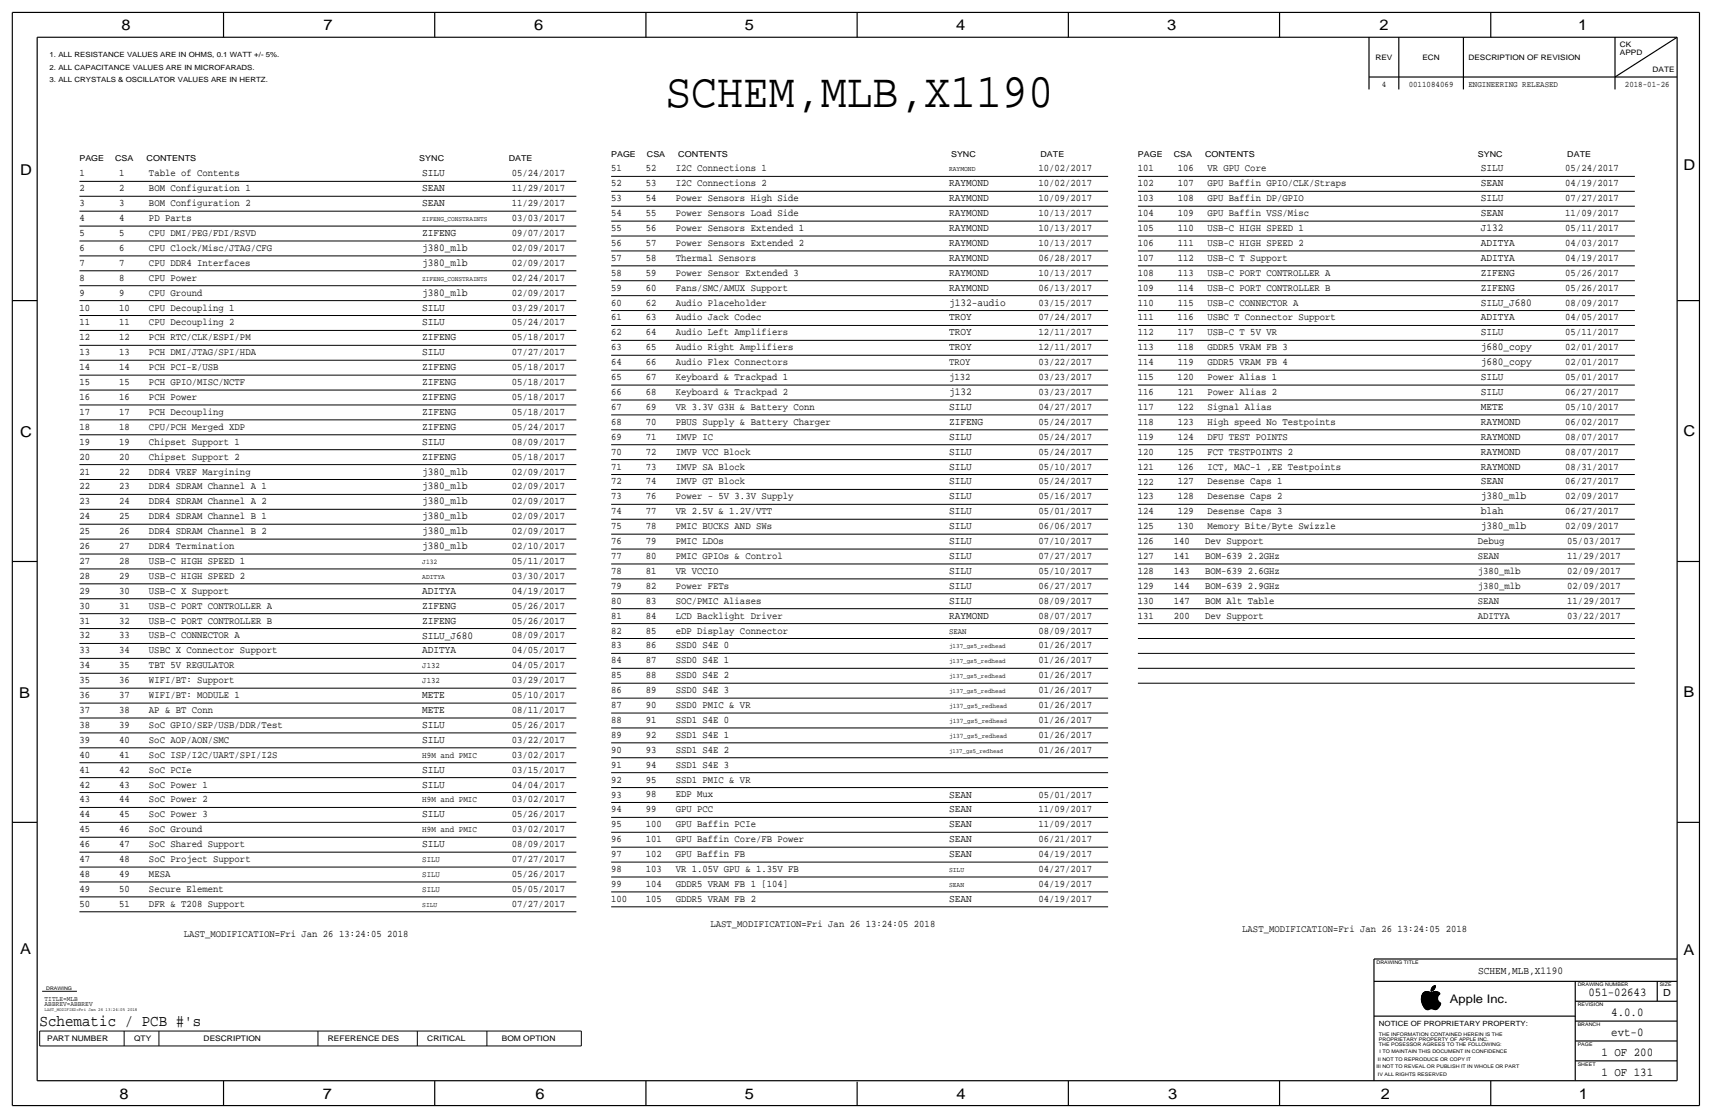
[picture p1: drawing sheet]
<svg xmlns="http://www.w3.org/2000/svg" width="875mm" height="572mm" viewBox="0 0 875 572" stroke-linecap="round" stroke-linejoin="round" font-family="sans-serif">
<defs><g id="words">
<text font-size="24.7" x="340" y="55">SCHEM,MLB,X1190</text>
<text font-size="8.1" x="20" y="525">Schematic / PCB #'s</text>
<g font-size="7.6">
<text x="62" y="15">8</text>
<text x="165" y="15">7</text>
<text x="273" y="15">6</text>
<text x="381" y="15">5</text>
<text x="489" y="15">4</text>
<text x="597" y="15">3</text>
<text x="705" y="15">2</text>
<text x="807" y="15">1</text>
<text x="10" y="89">D</text>
<text x="860" y="87">D</text>
<text x="10" y="223">C</text>
<text x="860" y="223">C</text>
<text x="10" y="357">B</text>
<text x="860" y="356">B</text>
<text x="10" y="487">A</text>
<text x="860" y="488">A</text>
<text x="61" y="562">8</text>
<text x="165" y="562">7</text>
<text x="274" y="562">6</text>
<text x="381" y="562">5</text>
<text x="489" y="562">4</text>
<text x="597" y="562">3</text>
<text x="706" y="562">2</text>
<text x="807" y="562">1</text>
</g>
<g font-size="6.2">
<text x="812" y="509">051-02643</text>
<text x="824" y="519">4.0.0</text>
<text x="824" y="530">evt-0</text>
<text x="819" y="540">1 OF 200</text>
<text x="819" y="550">1 OF 131</text>
</g>
<text font-size="6" x="741" y="513">Apple Inc.</text>
<g font-size="5.4">
<text x="757" y="88">SILU</text>
<text x="216" y="90">SILU</text>
<text x="485" y="95">RAYMOND</text>
<text x="757" y="95">SEAN</text>
<text x="216" y="98">SEAN</text>
<text x="216" y="105">SEAN</text>
<text x="485" y="103">RAYMOND</text>
<text x="757" y="103">SILU</text>
<text x="485" y="110">RAYMOND</text>
<text x="757" y="110">SEAN</text>
<text x="485" y="118">RAYMOND</text>
<text x="757" y="118">J132</text>
<text x="216" y="121">ZIFENG</text>
<text x="485" y="126">RAYMOND</text>
<text x="757" y="126">ADITYA</text>
<text x="216" y="128">j380_mlb</text>
<text x="216" y="136">j380_mlb</text>
<text x="485" y="133">RAYMOND</text>
<text x="757" y="133">ADITYA</text>
<text x="485" y="141">RAYMOND</text>
<text x="757" y="141">ZIFENG</text>
<text x="485" y="149">RAYMOND</text>
<text x="757" y="149">ZIFENG</text>
<text x="216" y="151">j380_mlb</text>
<text x="216" y="159">SILU</text>
<text x="485" y="156">j132-audio</text>
<text x="757" y="156">SILU_J680</text>
<text x="216" y="166">SILU</text>
<text x="485" y="164">TROY</text>
<text x="757" y="164">ADITYA</text>
<text x="216" y="174">ZIFENG</text>
<text x="485" y="171">TROY</text>
<text x="757" y="171">SILU</text>
<text x="485" y="179">TROY</text>
<text x="757" y="179">j680_copy</text>
<text x="216" y="182">SILU</text>
<text x="216" y="189">ZIFENG</text>
<text x="757" y="187">j680_copy</text>
<text x="216" y="197">ZIFENG</text>
<text x="757" y="194">SILU</text>
<text x="485" y="202">j132</text>
<text x="757" y="202">SILU</text>
<text x="216" y="204">ZIFENG</text>
<text x="485" y="210">SILU</text>
<text x="757" y="210">METE</text>
<text x="216" y="212">ZIFENG</text>
<text x="216" y="220">ZIFENG</text>
<text x="485" y="217">ZIFENG</text>
<text x="757" y="217">RAYMOND</text>
<text x="216" y="227">SILU</text>
<text x="485" y="225">SILU</text>
<text x="757" y="225">RAYMOND</text>
<text x="485" y="232">SILU</text>
<text x="757" y="232">RAYMOND</text>
<text x="216" y="235">ZIFENG</text>
<text x="216" y="243">j380_mlb</text>
<text x="485" y="240">SILU</text>
<text x="757" y="240">RAYMOND</text>
<text x="216" y="250">j380_mlb</text>
<text x="485" y="248">SILU</text>
<text x="757" y="248">SEAN</text>
<text x="216" y="258">j380_mlb</text>
<text x="485" y="255">SILU</text>
<text x="757" y="255">j380_mlb</text>
<text x="485" y="263">SILU</text>
<text x="757" y="263">blah</text>
<text x="216" y="265">j380_mlb</text>
<text x="216" y="273">j380_mlb</text>
<text x="485" y="271">SILU</text>
<text x="757" y="271">j380_mlb</text>
<text x="216" y="281">j380_mlb</text>
<text x="485" y="278">SILU</text>
<text x="485" y="286">SILU</text>
<text x="485" y="293">SILU</text>
<text x="216" y="304">ADITYA</text>
<text x="485" y="301">SILU</text>
<text x="216" y="311">ZIFENG</text>
<text x="485" y="309">SILU</text>
<text x="485" y="316">RAYMOND</text>
<text x="216" y="319">ZIFENG</text>
<text x="216" y="326">SILU_J680</text>
<text x="216" y="334">ADITYA</text>
<text x="216" y="357">METE</text>
<text x="216" y="364">METE</text>
<text x="216" y="372">SILU</text>
<text x="216" y="380">SILU</text>
<text x="216" y="395">SILU</text>
<text x="216" y="403">SILU</text>
<text x="485" y="408">SEAN</text>
<text x="216" y="418">SILU</text>
<text x="485" y="415">SEAN</text>
<text x="485" y="423">SEAN</text>
<text x="485" y="431">SEAN</text>
<text x="216" y="433">SILU</text>
<text x="485" y="438">SEAN</text>
<text x="485" y="461">SEAN</text>
<text x="755" y="498">SCHEM,MLB,X1190</text>
</g>
<g font-size="5.1">
<text x="312" y="88">51</text>
<text x="330" y="88">52</text>
<text x="345" y="88">I2C Connections 1</text>
<text x="531" y="88">10/02/2017</text>
<text x="582" y="88">101</text>
<text x="602" y="88">106</text>
<text x="617" y="88">VR GPU Core</text>
<text x="800" y="88">05/24/2017</text>
<text x="41" y="90">1</text>
<text x="61" y="90">1</text>
<text x="76" y="90">Table of Contents</text>
<text x="262" y="90">05/24/2017</text>
<text x="312" y="95">52</text>
<text x="330" y="95">53</text>
<text x="345" y="95">I2C Connections 2</text>
<text x="531" y="95">10/02/2017</text>
<text x="582" y="95">102</text>
<text x="602" y="95">107</text>
<text x="617" y="95">GPU Baffin GPIO/CLK/Straps</text>
<text x="800" y="95">04/19/2017</text>
<text x="41" y="98">2</text>
<text x="61" y="98">2</text>
<text x="76" y="98">BOM Configuration 1</text>
<text x="262" y="98">11/29/2017</text>
<text x="41" y="105">3</text>
<text x="61" y="105">3</text>
<text x="76" y="105">BOM Configuration 2</text>
<text x="262" y="105">11/29/2017</text>
<text x="312" y="103">53</text>
<text x="330" y="103">54</text>
<text x="345" y="103">Power Sensors High Side</text>
<text x="531" y="103">10/09/2017</text>
<text x="582" y="103">103</text>
<text x="602" y="103">108</text>
<text x="617" y="103">GPU Baffin DP/GPIO</text>
<text x="800" y="103">07/27/2017</text>
<text x="41" y="113">4</text>
<text x="61" y="113">4</text>
<text x="76" y="113">PD Parts</text>
<text x="262" y="113">03/03/2017</text>
<text x="312" y="110">54</text>
<text x="330" y="110">55</text>
<text x="345" y="110">Power Sensors Load Side</text>
<text x="531" y="110">10/13/2017</text>
<text x="582" y="110">104</text>
<text x="602" y="110">109</text>
<text x="617" y="110">GPU Baffin VSS/Misc</text>
<text x="800" y="110">11/09/2017</text>
<text x="312" y="118">55</text>
<text x="330" y="118">56</text>
<text x="345" y="118">Power Sensors Extended 1</text>
<text x="531" y="118">10/13/2017</text>
<text x="582" y="118">105</text>
<text x="602" y="118">110</text>
<text x="617" y="118">USB-C HIGH SPEED 1</text>
<text x="800" y="118">05/11/2017</text>
<text x="41" y="121">5</text>
<text x="61" y="121">5</text>
<text x="76" y="121">CPU DMI/PEG/FDI/RSVD</text>
<text x="262" y="121">09/07/2017</text>
<text x="312" y="126">56</text>
<text x="330" y="126">57</text>
<text x="345" y="126">Power Sensors Extended 2</text>
<text x="531" y="126">10/13/2017</text>
<text x="582" y="126">106</text>
<text x="602" y="126">111</text>
<text x="617" y="126">USB-C HIGH SPEED 2</text>
<text x="800" y="126">04/03/2017</text>
<text x="41" y="128">6</text>
<text x="61" y="128">6</text>
<text x="76" y="128">CPU Clock/Misc/JTAG/CFG</text>
<text x="262" y="128">02/09/2017</text>
<text x="41" y="136">7</text>
<text x="61" y="136">7</text>
<text x="76" y="136">CPU DDR4 Interfaces</text>
<text x="262" y="136">02/09/2017</text>
<text x="312" y="133">57</text>
<text x="330" y="133">58</text>
<text x="345" y="133">Thermal Sensors</text>
<text x="531" y="133">06/28/2017</text>
<text x="582" y="133">107</text>
<text x="602" y="133">112</text>
<text x="617" y="133">USB-C T Support</text>
<text x="800" y="133">04/19/2017</text>
<text x="41" y="144">8</text>
<text x="61" y="144">8</text>
<text x="76" y="144">CPU Power</text>
<text x="262" y="144">02/24/2017</text>
<text x="312" y="141">58</text>
<text x="330" y="141">59</text>
<text x="345" y="141">Power Sensor Extended 3</text>
<text x="531" y="141">10/13/2017</text>
<text x="582" y="141">108</text>
<text x="602" y="141">113</text>
<text x="617" y="141">USB-C PORT CONTROLLER A</text>
<text x="800" y="141">05/26/2017</text>
<text x="312" y="149">59</text>
<text x="330" y="149">60</text>
<text x="345" y="149">Fans/SMC/AMUX Support</text>
<text x="531" y="149">06/13/2017</text>
<text x="582" y="149">109</text>
<text x="602" y="149">114</text>
<text x="617" y="149">USB-C PORT CONTROLLER B</text>
<text x="800" y="149">05/26/2017</text>
<text x="41" y="151">9</text>
<text x="61" y="151">9</text>
<text x="76" y="151">CPU Ground</text>
<text x="262" y="151">02/09/2017</text>
<text x="41" y="159">10</text>
<text x="61" y="159">10</text>
<text x="76" y="159">CPU Decoupling 1</text>
<text x="262" y="159">03/29/2017</text>
<text x="312" y="156">60</text>
<text x="330" y="156">62</text>
<text x="345" y="156">Audio Placeholder</text>
<text x="531" y="156">03/15/2017</text>
<text x="582" y="156">110</text>
<text x="602" y="156">115</text>
<text x="617" y="156">USB-C CONNECTOR A</text>
<text x="800" y="156">08/09/2017</text>
<text x="41" y="166">11</text>
<text x="61" y="166">11</text>
<text x="76" y="166">CPU Decoupling 2</text>
<text x="262" y="166">05/24/2017</text>
<text x="312" y="164">61</text>
<text x="330" y="164">63</text>
<text x="345" y="164">Audio Jack Codec</text>
<text x="531" y="164">07/24/2017</text>
<text x="582" y="164">111</text>
<text x="602" y="164">116</text>
<text x="617" y="164">USBC T Connector Support</text>
<text x="800" y="164">04/05/2017</text>
<text x="61" y="174">12</text>
<text x="262" y="174">05/18/2017</text>
<text x="312" y="171">62</text>
<text x="330" y="171">64</text>
<text x="345" y="171">Audio Left Amplifiers</text>
<text x="531" y="171">12/11/2017</text>
<text x="582" y="171">112</text>
<text x="602" y="171">117</text>
<text x="617" y="171">USB-C T 5V VR</text>
<text x="800" y="171">05/11/2017</text>
<text x="41" y="174">12</text>
<text x="76" y="174">PCH RTC/CLK/ESPI/PM</text>
<text x="312" y="179">63</text>
<text x="330" y="179">65</text>
<text x="345" y="179">Audio Right Amplifiers</text>
<text x="531" y="179">12/11/2017</text>
<text x="582" y="179">113</text>
<text x="602" y="179">118</text>
<text x="617" y="179">GDDR5 VRAM FB 3</text>
<text x="800" y="179">02/01/2017</text>
<text x="41" y="182">13</text>
<text x="61" y="182">13</text>
<text x="76" y="182">PCH DMI/JTAG/SPI/HDA</text>
<text x="262" y="182">07/27/2017</text>
<text x="41" y="189">14</text>
<text x="61" y="189">14</text>
<text x="76" y="189">PCH PCI-E/USB</text>
<text x="262" y="189">05/18/2017</text>
<text x="312" y="187">64</text>
<text x="330" y="187">66</text>
<text x="345" y="187">Audio Flex Connectors</text>
<text x="485" y="187">TROY</text>
<text x="531" y="187">03/22/2017</text>
<text x="582" y="187">114</text>
<text x="602" y="187">119</text>
<text x="617" y="187">GDDR5 VRAM FB 4</text>
<text x="800" y="187">02/01/2017</text>
<text x="41" y="197">15</text>
<text x="61" y="197">15</text>
<text x="76" y="197">PCH GPIO/MISC/NCTF</text>
<text x="262" y="197">05/18/2017</text>
<text x="312" y="194">65</text>
<text x="330" y="194">67</text>
<text x="345" y="194">Keyboard &amp; Trackpad 1</text>
<text x="485" y="194">j132</text>
<text x="531" y="194">03/23/2017</text>
<text x="582" y="194">115</text>
<text x="602" y="194">120</text>
<text x="617" y="194">Power Alias 1</text>
<text x="800" y="194">05/01/2017</text>
<text x="312" y="202">66</text>
<text x="330" y="202">68</text>
<text x="345" y="202">Keyboard &amp; Trackpad 2</text>
<text x="531" y="202">03/23/2017</text>
<text x="582" y="202">116</text>
<text x="602" y="202">121</text>
<text x="617" y="202">Power Alias 2</text>
<text x="800" y="202">06/27/2017</text>
<text x="41" y="204">16</text>
<text x="61" y="204">16</text>
<text x="76" y="204">PCH Power</text>
<text x="262" y="204">05/18/2017</text>
<text x="312" y="210">67</text>
<text x="330" y="210">69</text>
<text x="345" y="210">VR 3.3V G3H &amp; Battery Conn</text>
<text x="531" y="210">04/27/2017</text>
<text x="582" y="210">117</text>
<text x="602" y="210">122</text>
<text x="617" y="210">Signal Alias</text>
<text x="800" y="210">05/10/2017</text>
<text x="41" y="212">17</text>
<text x="61" y="212">17</text>
<text x="76" y="212">PCH Decoupling</text>
<text x="262" y="212">05/18/2017</text>
<text x="41" y="220">18</text>
<text x="61" y="220">18</text>
<text x="76" y="220">CPU/PCH Merged XDP</text>
<text x="262" y="220">05/24/2017</text>
<text x="312" y="217">68</text>
<text x="330" y="217">70</text>
<text x="345" y="217">PBUS Supply &amp; Battery Charger</text>
<text x="531" y="217">05/24/2017</text>
<text x="582" y="217">118</text>
<text x="602" y="217">123</text>
<text x="617" y="217">High speed No Testpoints</text>
<text x="800" y="217">06/02/2017</text>
<text x="41" y="227">19</text>
<text x="61" y="227">19</text>
<text x="76" y="227">Chipset Support 1</text>
<text x="262" y="227">08/09/2017</text>
<text x="312" y="225">69</text>
<text x="330" y="225">71</text>
<text x="345" y="225">IMVP IC</text>
<text x="531" y="225">05/24/2017</text>
<text x="582" y="225">119</text>
<text x="602" y="225">124</text>
<text x="617" y="225">DFU TEST POINTS</text>
<text x="800" y="225">08/07/2017</text>
<text x="312" y="232">70</text>
<text x="330" y="232">72</text>
<text x="345" y="232">IMVP VCC Block</text>
<text x="531" y="232">05/24/2017</text>
<text x="582" y="232">120</text>
<text x="602" y="232">125</text>
<text x="617" y="232">FCT TESTPOINTS 2</text>
<text x="800" y="232">08/07/2017</text>
<text x="41" y="235">20</text>
<text x="61" y="235">20</text>
<text x="76" y="235">Chipset Support 2</text>
<text x="262" y="235">05/18/2017</text>
<text x="41" y="243">21</text>
<text x="61" y="243">22</text>
<text x="76" y="243">DDR4 VREF Margining</text>
<text x="262" y="243">02/09/2017</text>
<text x="312" y="240">71</text>
<text x="330" y="240">73</text>
<text x="345" y="240">IMVP SA Block</text>
<text x="531" y="240">05/10/2017</text>
<text x="582" y="240">121</text>
<text x="602" y="240">126</text>
<text x="617" y="240">ICT, MAC-1 ,EE Testpoints</text>
<text x="800" y="240">08/31/2017</text>
<text x="41" y="250">22</text>
<text x="61" y="250">23</text>
<text x="76" y="250">DDR4 SDRAM Channel A 1</text>
<text x="262" y="250">02/09/2017</text>
<text x="312" y="248">72</text>
<text x="330" y="248">74</text>
<text x="345" y="248">IMVP GT Block</text>
<text x="531" y="248">05/24/2017</text>
<text x="582" y="248">122</text>
<text x="602" y="248">127</text>
<text x="617" y="248">Desense Caps 1</text>
<text x="800" y="248">06/27/2017</text>
<text x="41" y="258">23</text>
<text x="61" y="258">24</text>
<text x="76" y="258">DDR4 SDRAM Channel A 2</text>
<text x="262" y="258">02/09/2017</text>
<text x="312" y="255">73</text>
<text x="330" y="255">76</text>
<text x="345" y="255">Power - 5V 3.3V Supply</text>
<text x="531" y="255">05/16/2017</text>
<text x="582" y="255">123</text>
<text x="602" y="255">128</text>
<text x="617" y="255">Desense Caps 2</text>
<text x="800" y="255">02/09/2017</text>
<text x="312" y="263">74</text>
<text x="330" y="263">77</text>
<text x="345" y="263">VR 2.5V &amp; 1.2V/VTT</text>
<text x="531" y="263">05/01/2017</text>
<text x="582" y="263">124</text>
<text x="602" y="263">129</text>
<text x="617" y="263">Desense Caps 3</text>
<text x="800" y="263">06/27/2017</text>
<text x="41" y="265">24</text>
<text x="61" y="265">25</text>
<text x="76" y="265">DDR4 SDRAM Channel B 1</text>
<text x="262" y="265">02/09/2017</text>
<text x="41" y="273">25</text>
<text x="61" y="273">26</text>
<text x="76" y="273">DDR4 SDRAM Channel B 2</text>
<text x="262" y="273">02/09/2017</text>
<text x="312" y="271">75</text>
<text x="330" y="270">78</text>
<text x="345" y="270">PMIC BUCKS AND SWs</text>
<text x="531" y="271">06/06/2017</text>
<text x="582" y="271">125</text>
<text x="602" y="271">130</text>
<text x="617" y="271">Memory Bite/Byte Swizzle</text>
<text x="800" y="271">02/09/2017</text>
<text x="41" y="281">26</text>
<text x="61" y="281">27</text>
<text x="76" y="281">DDR4 Termination</text>
<text x="262" y="281">02/10/2017</text>
<text x="312" y="278">76</text>
<text x="330" y="278">79</text>
<text x="345" y="278">PMIC LDOs</text>
<text x="531" y="278">07/10/2017</text>
<text x="582" y="278">126</text>
<text x="600" y="278">140</text>
<text x="616" y="278">Dev Support</text>
<text x="755" y="278">Debug</text>
<text x="801" y="278">05/03/2017</text>
<text x="312" y="286">77</text>
<text x="330" y="286">80</text>
<text x="345" y="286">PMIC GPIOs &amp; Control</text>
<text x="531" y="286">07/27/2017</text>
<text x="582" y="286">127</text>
<text x="600" y="286">141</text>
<text x="616" y="286">BOM-639 2.2GHz</text>
<text x="755" y="286">SEAN</text>
<text x="801" y="286">11/29/2017</text>
<text x="41" y="288">27</text>
<text x="61" y="288">28</text>
<text x="76" y="288">USB-C HIGH SPEED 1</text>
<text x="262" y="288">05/11/2017</text>
<text x="312" y="293">78</text>
<text x="330" y="293">81</text>
<text x="345" y="293">VR VCCIO</text>
<text x="531" y="293">05/10/2017</text>
<text x="582" y="293">128</text>
<text x="600" y="293">143</text>
<text x="616" y="293">BOM-639 2.6GHz</text>
<text x="755" y="293">j380_mlb</text>
<text x="801" y="293">02/09/2017</text>
<text x="41" y="296">28</text>
<text x="61" y="296">29</text>
<text x="76" y="296">USB-C HIGH SPEED 2</text>
<text x="262" y="296">03/30/2017</text>
<text x="41" y="304">29</text>
<text x="61" y="304">30</text>
<text x="76" y="304">USB-C X Support</text>
<text x="262" y="304">04/19/2017</text>
<text x="312" y="301">79</text>
<text x="330" y="301">82</text>
<text x="345" y="301">Power FETs</text>
<text x="531" y="301">06/27/2017</text>
<text x="582" y="301">129</text>
<text x="600" y="301">144</text>
<text x="616" y="301">BOM-639 2.9GHz</text>
<text x="755" y="301">j380_mlb</text>
<text x="801" y="301">02/09/2017</text>
<text x="41" y="311">30</text>
<text x="61" y="311">31</text>
<text x="76" y="311">USB-C PORT CONTROLLER A</text>
<text x="262" y="311">05/26/2017</text>
<text x="312" y="309">80</text>
<text x="330" y="309">83</text>
<text x="345" y="309">SOC/PMIC Aliases</text>
<text x="531" y="309">08/09/2017</text>
<text x="582" y="309">130</text>
<text x="600" y="309">147</text>
<text x="616" y="309">BOM Alt Table</text>
<text x="755" y="309">SEAN</text>
<text x="801" y="309">11/29/2017</text>
<text x="312" y="316">81</text>
<text x="330" y="316">84</text>
<text x="345" y="316">LCD Backlight Driver</text>
<text x="531" y="316">08/07/2017</text>
<text x="582" y="316">131</text>
<text x="600" y="316">200</text>
<text x="616" y="316">Dev Support</text>
<text x="755" y="316">ADITYA</text>
<text x="801" y="316">03/22/2017</text>
<text x="41" y="319">31</text>
<text x="61" y="319">32</text>
<text x="76" y="319">USB-C PORT CONTROLLER B</text>
<text x="262" y="319">05/26/2017</text>
<text x="312" y="324">82</text>
<text x="330" y="324">85</text>
<text x="345" y="324">eDP Display Connector</text>
<text x="531" y="324">08/09/2017</text>
<text x="41" y="326">32</text>
<text x="61" y="326">33</text>
<text x="76" y="326">USB-C CONNECTOR A</text>
<text x="262" y="326">08/09/2017</text>
<text x="41" y="334">33</text>
<text x="61" y="334">34</text>
<text x="76" y="334">USBC X Connector Support</text>
<text x="262" y="334">04/05/2017</text>
<text x="312" y="331">83</text>
<text x="330" y="331">86</text>
<text x="345" y="331">SSD0 S4E 0</text>
<text x="531" y="331">01/26/2017</text>
<text x="41" y="342">34</text>
<text x="61" y="342">35</text>
<text x="76" y="342">TBT 5V REGULATOR</text>
<text x="262" y="342">04/05/2017</text>
<text x="312" y="339">84</text>
<text x="330" y="339">87</text>
<text x="345" y="339">SSD0 S4E 1</text>
<text x="531" y="339">01/26/2017</text>
<text x="312" y="347">85</text>
<text x="330" y="347">88</text>
<text x="345" y="347">SSD0 S4E 2</text>
<text x="531" y="347">01/26/2017</text>
<text x="41" y="349">35</text>
<text x="61" y="349">36</text>
<text x="76" y="349">WIFI/BT: Support</text>
<text x="262" y="349">03/29/2017</text>
<text x="41" y="357">36</text>
<text x="61" y="357">37</text>
<text x="76" y="357">WIFI/BT: MODULE 1</text>
<text x="262" y="357">05/10/2017</text>
<text x="312" y="354">86</text>
<text x="330" y="354">89</text>
<text x="345" y="354">SSD0 S4E 3</text>
<text x="531" y="354">01/26/2017</text>
<text x="41" y="364">37</text>
<text x="61" y="364">38</text>
<text x="76" y="364">AP &amp; BT Conn</text>
<text x="262" y="364">08/11/2017</text>
<text x="312" y="362">87</text>
<text x="330" y="362">90</text>
<text x="345" y="362">SSD0 PMIC &amp; VR</text>
<text x="531" y="362">01/26/2017</text>
<text x="312" y="370">88</text>
<text x="330" y="370">91</text>
<text x="345" y="370">SSD1 S4E 0</text>
<text x="531" y="370">01/26/2017</text>
<text x="41" y="372">38</text>
<text x="61" y="372">39</text>
<text x="76" y="372">SoC GPIO/SEP/USB/DDR/Test</text>
<text x="262" y="372">05/26/2017</text>
<text x="312" y="377">89</text>
<text x="330" y="377">92</text>
<text x="345" y="377">SSD1 S4E 1</text>
<text x="531" y="377">01/26/2017</text>
<text x="41" y="380">39</text>
<text x="61" y="380">40</text>
<text x="76" y="380">SoC AOP/AON/SMC</text>
<text x="262" y="380">03/22/2017</text>
<text x="41" y="387">40</text>
<text x="61" y="387">41</text>
<text x="76" y="387">SoC ISP/I2C/UART/SPI/I2S</text>
<text x="262" y="387">03/02/2017</text>
<text x="312" y="385">90</text>
<text x="330" y="385">93</text>
<text x="345" y="385">SSD1 S4E 2</text>
<text x="531" y="385">01/26/2017</text>
<text x="41" y="395">41</text>
<text x="61" y="395">42</text>
<text x="76" y="395">SoC PCIe</text>
<text x="262" y="395">03/15/2017</text>
<text x="312" y="392">91</text>
<text x="330" y="392">94</text>
<text x="345" y="392">SSD1 S4E 3</text>
<text x="312" y="400">92</text>
<text x="330" y="400">95</text>
<text x="345" y="400">SSD1 PMIC &amp; VR</text>
<text x="41" y="403">42</text>
<text x="61" y="403">43</text>
<text x="76" y="403">SoC Power 1</text>
<text x="262" y="403">04/04/2017</text>
<text x="312" y="408">93</text>
<text x="330" y="408">98</text>
<text x="345" y="408">EDP Mux</text>
<text x="531" y="408">05/01/2017</text>
<text x="41" y="410">43</text>
<text x="61" y="410">44</text>
<text x="76" y="410">SoC Power 2</text>
<text x="262" y="410">03/02/2017</text>
<text x="41" y="418">44</text>
<text x="61" y="418">45</text>
<text x="76" y="418">SoC Power 3</text>
<text x="262" y="418">05/26/2017</text>
<text x="312" y="415">94</text>
<text x="330" y="415">99</text>
<text x="345" y="415">GPU PCC</text>
<text x="531" y="415">11/09/2017</text>
<text x="41" y="425">45</text>
<text x="61" y="425">46</text>
<text x="76" y="425">SoC Ground</text>
<text x="262" y="425">03/02/2017</text>
<text x="312" y="423">95</text>
<text x="330" y="423">100</text>
<text x="345" y="423">GPU Baffin PCIe</text>
<text x="531" y="423">11/09/2017</text>
<text x="312" y="431">96</text>
<text x="330" y="431">101</text>
<text x="345" y="431">GPU Baffin Core/FB Power</text>
<text x="531" y="431">06/21/2017</text>
<text x="41" y="433">46</text>
<text x="61" y="433">47</text>
<text x="76" y="433">SoC Shared Support</text>
<text x="262" y="433">08/09/2017</text>
<text x="41" y="441">47</text>
<text x="61" y="441">48</text>
<text x="76" y="441">SoC Project Support</text>
<text x="262" y="441">07/27/2017</text>
<text x="312" y="438">97</text>
<text x="330" y="438">102</text>
<text x="345" y="438">GPU Baffin FB</text>
<text x="531" y="438">04/19/2017</text>
<text x="41" y="448">48</text>
<text x="61" y="448">49</text>
<text x="76" y="448">MESA</text>
<text x="262" y="448">05/26/2017</text>
<text x="312" y="446">98</text>
<text x="330" y="446">103</text>
<text x="345" y="446">VR 1.05V GPU &amp; 1.35V FB</text>
<text x="531" y="446">04/27/2017</text>
<text x="41" y="456">49</text>
<text x="61" y="456">50</text>
<text x="76" y="456">Secure Element</text>
<text x="262" y="456">05/05/2017</text>
<text x="312" y="453">99</text>
<text x="330" y="453">104</text>
<text x="345" y="453">GDDR5 VRAM FB 1 [104]</text>
<text x="531" y="453">04/19/2017</text>
<text x="312" y="461">100</text>
<text x="330" y="461">105</text>
<text x="345" y="461">GDDR5 VRAM FB 2</text>
<text x="531" y="461">04/19/2017</text>
<text x="41" y="464">50</text>
<text x="61" y="464">51</text>
<text x="76" y="464">DFR &amp; T208 Support</text>
<text x="262" y="464">07/27/2017</text>
<text x="363" y="474">LAST_MODIFICATION=Fri Jan 26 13:24:05 2018</text>
<text x="94" y="479">LAST_MODIFICATION=Fri Jan 26 13:24:05 2018</text>
<text x="635" y="476">LAST_MODIFICATION=Fri Jan 26 13:24:05 2018</text>
</g>
<text font-size="5" x="850" y="509">D</text>
<g font-size="4.4">
<text x="216" y="387">H9M and PMIC</text>
<text x="216" y="410">H9M and PMIC</text>
<text x="216" y="425">H9M and PMIC</text>
</g>
<g font-size="4.3">
<text x="706" y="44">4</text>
<text x="720" y="44">0011084069</text>
<text x="751" y="44">ENGINEERING RELEASED</text>
<text x="830" y="44">2018-01-26</text>
</g>
<g font-size="4.2">
<text x="75" y="83">CONTENTS</text>
<text x="347" y="80">CONTENTS</text>
<text x="616" y="80">CONTENTS</text>
<text x="485" y="324">SEAN</text>
<text x="216" y="342">J132</text>
<text x="216" y="349">J132</text>
<text x="216" y="441">SILU</text>
<text x="216" y="448">SILU</text>
<text x="216" y="456">SILU</text>
</g>
<g font-size="4.1">
<text x="41" y="83">PAGE</text>
<text x="59" y="83">CSA</text>
<text x="214" y="83">SYNC</text>
<text x="260" y="83">DATE</text>
<text x="312" y="80">PAGE</text>
<text x="331" y="80">CSA</text>
<text x="486" y="80">SYNC</text>
<text x="532" y="80">DATE</text>
<text x="582" y="80">PAGE</text>
<text x="600" y="80">CSA</text>
<text x="755" y="80">SYNC</text>
<text x="801" y="80">DATE</text>
</g>
<g font-size="3.9">
<text x="24" y="532">PART NUMBER</text>
<text x="69" y="532">QTY</text>
<text x="104" y="532">DESCRIPTION</text>
<text x="168" y="532">REFERENCE DES</text>
<text x="218" y="532">CRITICAL</text>
<text x="256" y="532">BOM OPTION</text>
</g>
<g font-size="3.8">
<text x="828" y="24">CK</text>
<text x="828" y="28">APPD</text>
<text x="703" y="30">REV</text>
<text x="727" y="30">ECN</text>
<text x="751" y="30">DESCRIPTION OF REVISION</text>
<text x="845" y="37">DATE</text>
</g>
<g font-size="3.7">
<text x="25" y="29">1. ALL RESISTANCE VALUES ARE IN OHMS, 0.1 WATT +/- 5%.</text>
<text x="25" y="36">2. ALL CAPACITANCE VALUES ARE IN MICROFARADS.</text>
<text x="25" y="42">3. ALL CRYSTALS &amp; OSCILLATOR VALUES ARE IN HERTZ.</text>
<text x="705" y="525">NOTICE OF PROPRIETARY PROPERTY:</text>
</g>
<g font-size="3.6">
<text x="485" y="88">RAYMOND</text>
<text x="216" y="288">J132</text>
<text x="216" y="296">ADITYA</text>
<text x="485" y="446">SILU</text>
<text x="485" y="453">SEAN</text>
<text x="216" y="464">SILU</text>
</g>
<g font-size="3.5">
<text x="216" y="113">ZIFENG_CONSTRAINTS</text>
<text x="216" y="144">ZIFENG_CONSTRAINTS</text>
<text x="485" y="362">j137_gs5_redhead</text>
<text x="485" y="370">j137_gs5_redhead</text>
<text x="485" y="377">j137_gs5_redhead</text>
<text x="23" y="512">TITLE=MLB</text>
<text x="23" y="514">ABBREV=ABBREV</text>
</g>
<g font-size="3.4">
<text x="485" y="331">j137_gs5_redhead</text>
<text x="485" y="339">j137_gs5_redhead</text>
<text x="485" y="347">j137_gs5_redhead</text>
<text x="485" y="354">j137_gs5_redhead</text>
</g>
<text font-size="3.2" x="485" y="385">j137_gs5_redhead</text>
<g font-size="2.5">
<text x="704" y="493">DRAWING TITLE</text>
<text x="24" y="506">DRAWING</text>
<text x="806" y="504">DRAWING NUMBER</text>
<text x="848" y="504">SIZE</text>
<text x="806" y="514">REVISION</text>
<text x="806" y="525">BRANCH</text>
<text x="705" y="532">PROPRIETARY PROPERTY OF APPLE INC.</text>
<text x="705" y="530">THE INFORMATION CONTAINED HEREIN IS THE</text>
<text x="705" y="535">THE POSESSOR AGREES TO THE FOLLOWING:</text>
<text x="705" y="538">I TO MAINTAIN THIS DOCUMENT IN CONFIDENCE</text>
<text x="806" y="535">PAGE</text>
<text x="704" y="542">II NOT TO REPRODUCE OR COPY IT</text>
<text x="806" y="545">SHEET</text>
<text x="704" y="546">III NOT TO REVEAL OR PUBLISH IT IN WHOLE OR PART</text>
<text x="704" y="550">IV ALL RIGHTS RESERVED</text>
</g>
<text font-size="2.3" x="23" y="517">LAST_MODIFIED=Fri Jan 26 13:24:05 2018</text>
</g></defs>
<g fill="none" stroke="#000" stroke-width=".51">
<path d="M41 93h254zM312 98h254zM312 90h254zM582 98h254zM582 90h254zM41 116h254zM41 108h254zM41 100h254zM312 113h254zM312 105h254zM582 113h254zM582 105h254z"/>
<path d="M41 138h254zM41 131h254zM41 123h254zM312 136h254zM312 128h254zM312 121h254zM582 136h254zM582 128h254zM582 121h254zM41 154h254zM41 146h254zM312 159h254z"/>
<path d="M312 151h254zM312 144h254zM582 159h254zM582 151h254zM582 144h254zM41 177h254zM41 169h254zM41 161h254zM312 174h254zM312 166h254zM582 174h254zM582 166h254z"/>
<path d="M41 199h254zM41 192h254zM41 184h254zM312 197h254zM312 189h254zM312 182h254zM582 197h254zM582 189h254zM582 182h254zM41 215h254zM41 207h254zM312 220h254z"/>
<path d="M312 212h254zM312 204h254zM582 220h254zM582 212h254zM582 204h254zM41 237h254zM41 230h254zM41 222h254zM312 235h254zM312 227h254zM582 235h254zM582 227h254z"/>
<path d="M41 253h254zM41 245h254zM312 258h254zM312 250h254zM312 243h254zM582 258h254zM582 250h254zM582 243h254zM41 276h254zM41 268h254zM41 260h254zM312 273h254z"/>
<path d="M312 265h254zM582 273h254zM582 265h254zM41 298h254zM41 291h254zM41 283h254zM312 296h254zM312 288h254zM312 281h254zM582 296h254zM582 288h254zM582 281h254z"/>
<path d="M41 314h254zM41 306h254zM312 319h254zM312 311h254zM312 304h254zM582 319h254zM582 311h254zM582 304h254zM41 337h254zM41 329h254zM41 321h254zM312 334h254z"/>
<path d="M312 326h254zM582 334h254zM582 326h254zM41 359h254zM41 352h254zM41 344h254zM312 349h254zM312 342h254zM312 357h254zM582 349h254zM582 342h254zM41 375h254z"/>
<path d="M41 367h254zM312 380h254zM312 372h254zM312 364h254zM41 390h254zM41 382h254zM41 398h254zM312 395h254zM312 387h254zM41 413h254zM41 405h254zM312 418h254z"/>
<path d="M312 410h254zM312 403h254zM41 436h254zM41 428h254zM41 420h254zM312 425h254zM312 433h254zM41 458h254zM41 451h254zM41 443h254zM312 456h254zM312 448h254z"/>
<path d="M312 441h254zM41 466h254zM312 464h254zM22 507h17zM726 511h9zM726 510h9zM727 512h8zM727 510h8zM727 509h8zM727 512h9zM727 513h9zM727 508h8z"/>
<path d="M727 508h9zM727 514h9zM728 508h8zM728 514h8zM728 507h8zM728 515h8zM728 507h7zM728 515h7zM728 507h3zM728 507h2zM728 516h7zM729 516h2z"/>
<path d="M729 507h1zM729 516h1zM731 516a3 3 0 0 0 5-3 3 3 0 0 1 0-5l-2-1h-3a3 3 0 0 0-4 1 3 3 0 0 0 0 4 4 4 0 0 0 3 4h1M731 506h1zM731 507h1zM731 506h2zM732 506h1zM732 505h1zM732 505h2zM732 507h3zM732 516h3zM732 504h2z"/>
<path d="M733 504h1zM733 516h2zM733 507h2zM733 516h1zM733 507h1zM734 504l-2 1-1 2 2-1 1-2M20 527v8zM20 535h277zM20 527h277zM63 527v8zM81 527v8zM163 527v8z"/>
<path d="M213 527v8zM249 527v8zM297 527v8z"/>
</g>
<g fill="none" stroke="#000" stroke-width=".6" stroke-linecap="butt">
<path d="M6 6v559zM6 6h863zM19 19h838zM19 19v533zM114 6v13zM222 6v13zM330 6v13zM438 6v13zM546 6v13zM654 6v13zM700 19v27zM715 19v27z"/>
<path d="M748 19v27zM762 6v13zM825 19v27zM857 19v533zM869 6v559zM700 39h157zM825 39l32-20zM6 154h13zM857 154h12zM6 287h13zM857 287h12zM6 420h13z"/>
<path d="M857 420h12zM702 490h155zM702 490v62zM702 502h155zM702 519h103zM805 512h52zM805 502v50zM847 502v10zM805 532h52zM805 522h52zM19 552h838zM114 552v13z"/>
<path d="M222 552v13zM330 552v13zM438 553v12zM546 552v13zM654 552v13zM762 552v13zM805 542h52zM6 565h863z"/>
</g>
<use href="#words"/>
</svg>
